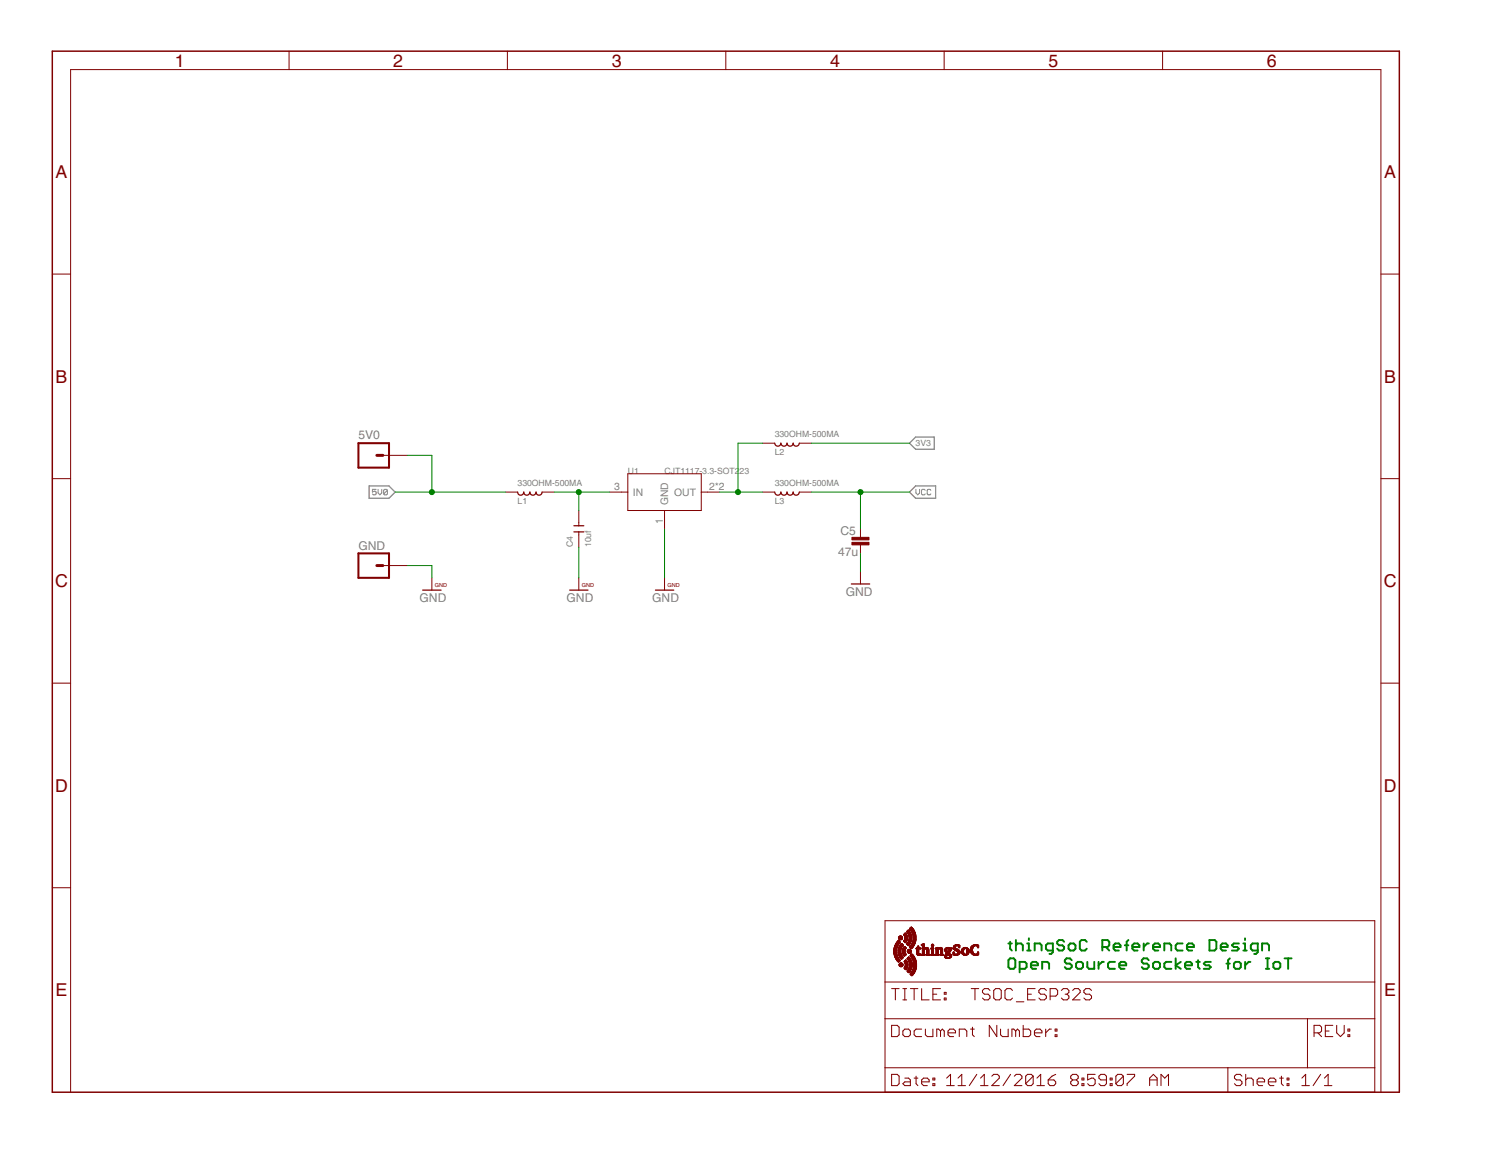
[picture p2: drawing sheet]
<svg xmlns="http://www.w3.org/2000/svg" width="279mm" height="216mm" viewBox="0 0 279 216" stroke-linecap="round" stroke-linejoin="round" font-family="sans-serif">
<defs><g id="words">
<g font-size="3.8" fill="#800000">
<text x="32.6" y="12.4">1</text>
<text x="73.2" y="12.4">2</text>
<text x="113.9" y="12.4">3</text>
<text x="154.5" y="12.4">4</text>
<text x="195.2" y="12.4">5</text>
<text x="235.8" y="12.4">6</text>
<text x="10.3" y="33.2">A</text>
<text x="257.7" y="33.2">A</text>
<text x="10.3" y="71.2">B</text>
<text x="257.7" y="71.2">B</text>
<text x="10.3" y="109.3">C</text>
<text x="257.6" y="109.3">C</text>
<text x="10.3" y="147.3">D</text>
<text x="257.6" y="147.3">D</text>
<text x="10.3" y="185.4">E</text>
<text x="257.7" y="185.4">E</text>
</g>
<g font-size="2.6" fill="#808080">
<text x="66.7" y="81.8">5V0</text>
<text x="156.5" y="99.6">C5</text>
<text x="66.7" y="102.3">GND</text>
<text x="156" y="103.4">47u</text>
<text x="78.1" y="112.1">GND</text>
<text x="105.5" y="112.1">GND</text>
<text x="121.4" y="112.1">GND</text>
<text x="157.5" y="111">GND</text>
</g>
<g font-size="2.2" fill="#808080">
<text x="114.3" y="91.3">3</text>
<text x="117.8" y="92.3">IN</text>
<text x="124.4" y="94.1" transform="rotate(-90 124.4 94.1)">GND</text>
<text x="125.5" y="92.3">OUT</text>
<text x="132" y="91.3">2*2</text>
<text x="123.4" y="97.6" transform="rotate(-90 123.4 97.6)">1</text>
</g>
<g font-size="1.9" fill="#808080">
<text x="144.2" y="81.3">330OHM-500MA</text>
<text x="170.4" y="83">3V3</text>
<text x="116.9" y="88.2">U1</text>
<text x="123.7" y="88.2">CJT1117-3.3-SOT2</text>
<text x="137.7" y="88.2">23</text>
<text x="144.2" y="84.8">L2</text>
<text x="96.4" y="90.5">330OHM-500MA</text>
<text x="96.4" y="93.9">L1</text>
<text x="144.2" y="90.5">330OHM-500MA</text>
<text x="144.2" y="93.9">L3</text>
<text x="106.6" y="101.9" transform="rotate(-90 106.6 101.9)">C4</text>
<text x="110" y="101.9" transform="rotate(-90 110 101.9)">10uf</text>
</g>
<g font-size="1.2" fill="#800000">
<text x="81" y="109.3">GND</text>
<text x="108.3" y="109.3">GND</text>
<text x="124.3" y="109.3">GND</text>
</g>
</g></defs>
<path d="M68.7 90.4h3.7l1.2 1.2-1.2 1.1h-3.7zM169.3 91.6l1.1-1.2h3.8v2.3h-3.8zM170.4 81.3h3.5v2.3h-3.5l-1.1-1.1z" fill="none" stroke="#808080" stroke-width=".23"/>
<path d="M70 91.1h-.7v.5l.4-.2 .3 .2v.3l-.2 .2h-.3l-.2-.2M70.4 91.1v.7l.3 .3 .4-.3v-.7M72.1 91.2l-.2-.1h-.3l-.2 .1v.7M72.1 91.2v.7l-.2 .2h-.3l-.2-.2M72.1 91.2l-.7 .7M170.5 91.1v.7l.3 .3 .4-.3v-.7M172.2 91.2l-.2-.1h-.3l-.2 .1v.7l.2 .2h.3l.2-.2M173.3 91.2l-.2-.1h-.3l-.2 .1v.7l.2 .2h.3l.2-.2" fill="none" stroke="#808080" stroke-width=".19"/>
<g fill="none" stroke="#800000" stroke-width=".19">
<path d="M53.8 9.5v3.5M94.4 9.5v3.5M135.1 9.5v3.5M175.7 9.5v3.5M216.4 9.5v3.5M9.7 51h3.4M257 51h3.5M9.7 89.1h3.4M71.3 84.8h4.5M94.1 91.6h2.3M100.9 91.6h2.3M107.7 95v2.9"/>
<path d="M107.7 99v2.9M113.5 91.6h3.4M116.9 88.2h13.6v6.8h-13.6zM123.7 95v3.4M130.5 91.6h3.5M141.9 82.5h2.3M141.9 91.6h2.3M148.8 82.5h2.3M148.8 91.6h2.3M160.2 98.4v1.6M257 89.1h3.5M71.3 105.3h4.5"/>
<path d="M80.4 107.5v2.3M107.7 107.5v2.3M123.7 107.5v2.3M160.2 101.4v1.6M160.2 106.4v2.3M9.7 127.1h3.4M257 127.1h3.5M9.7 165.2h3.4M164.7 171.4h91.2v31.9h-91.2zM257 165.2h3.5M164.7 189.6h91.2M164.7 198.7h91.2"/>
<path d="M164.7 182.8h91.2M166 190.8h1l.4 .4v1.4l-.4 .3h-1zM166 200h1l.4 .3v1.4l-.4 .4h-1zM166 184h1.4M166.7 184v2.1M168.1 191.9l.3-.4h.7l.4 .4v.7l-.4 .3h-.7l-.3-.3zM168.1 184h.7M168.1 186.1h.7M168.4 184v2.1M169.5 184h1.4M170.2 184v2.1M171.6 184v2.1h1.4"/>
<path d="M171.6 191.5h-1.1l-.3 .4v.7l.3 .3h1.1M172.3 191.5v1.1l.3 .3h1.1v-1.4M173.7 185h.7M175.1 184h-1.4v2.1h1.4M175.1 191.9l-.4-.4h-.3v1.4M175.1 191.9l.3-.4 .4 .4v1M175.1 191.9v1M175.8 185.8h.3v.3h-.3zM175.8 184.7h.3v.3h-.3zM176.5 192.2h1.4v-.3l-.4-.4h-.7l-.3 .4v.7l.3 .3h.7M178.6 192.9v-1.4h1l.4 .4v1M180.7 191.5h.7"/>
<path d="M180.8 184h1.4M181 191.2v1.4l.4 .3M181.5 184v2.1M181.8 200l-1.4 2.1M184.3 184.3l-.4-.3h-.7l-.3 .3v.4l.3 .3h.7l.4 .4v.4l-.4 .3h-.7l-.3-.3M185 184.3l.3-.3h.7l.4 .3v1.5l-.4 .3h-.7l-.3-.3zM185.5 190.8v2.1l-1.4-2.1v2.1M186.2 191.5v1.1l.4 .3h1.1v-1.4M188.1 200l-1.4 2.1M188.5 184.3l-.4-.3h-.7l-.3 .3v1.5l.3 .3h.7l.4-.3M189.1 191.9l-.4-.4h-.3v1.4M189.1 191.9v1"/>
<path d="M189.1 191.9l.3-.4 .4 .4v1M189.2 186.5h1.4M190.5 190.8v2.1h1l.4-.3v-.7l-.4-.4h-1M191.3 185h.7M192.6 192.2h1.4v-.3l-.4-.4h-.7l-.3 .4v.7l.3 .3h.7M192.7 184h-1.4v2.1h1.4M194.6 191.5v1.4M194.8 184.3l-.4-.3h-.7l-.3 .3v.4l.3 .3h.7l.4 .4v.4l-.4 .3h-.7l-.3-.3M195.5 185.4h1l.4-.4v-.7l-.4-.3h-1v2.1M195.7 191.5h-.4l-.7 .7M196.4 192.6h.3v.3h-.3zM196.4 191.5h.3v.4h-.3z"/>
<path d="M196.5 200l-.7 .3-.7 .7M197.6 184.3l.3-.3h.7l.4 .3v.4l-.4 .3M198.3 185h.3M198.6 185l.4 .4v.4l-.4 .3h-.7l-.3-.3M199.7 184.3l.3-.3h.7l.4 .3v.4l-1.4 1.4h1.4M203.2 184.3l-.4-.3h-.7l-.3 .3v.4l.3 .3h.7l.4 .4v.4l-.4 .3h-.7l-.3-.3M203.9 200h-1.4v1l.7-.3h.3l.4 .3v.7l-.4 .4h-.7l-.3-.4M209.8 200h1.4v.3l-1.4 1.4v.4M228.6 198.7v4.6M231.9 200v2.1M243.4 189.6v9.1M244.6 192.2h1.1l.3-.3v-.7l-.3-.4h-1.1v2.1"/>
<path d="M245.3 192.2l.7 .7M245.8 200l-1.4 2.1M246.7 191.9h.7M248.1 190.8h-1.4v2.1h1.4M248.8 190.8v1.4l.7 .7 .7-.7v-1.4M250.9 192.6h.3v.3h-.3zM250.9 191.5h.3v.4h-.3zM13.1 203.3v-190.3h243.9v190.3M168.4 200.7h.7l.4 .3v1.1h-1.1l-.3-.4 .3-.3h1.1M170.2 200.7h.7M170.5 200.3v1.4l.4 .4M171.6 201.4h1.4v-.4l-.4-.3h-.7l-.3 .3v.7l.3 .4h.7"/>
<path d="M173.7 201.7h.3v.4h-.3zM173.7 200.7h.3v.3h-.3zM176.2 202.1h1.4M176.2 200.7l.7-.7v2.1M178.3 202.1h1.4M178.3 200.7l.7-.7v2.1M182.5 202.1h1.4M182.5 200.7l.7-.7v2.1M184.6 200.3l.4-.3h.7l.3 .3v.4l-1.4 1.4h1.4M188.8 200.3l.4-.3h.7l.3 .3v.4l-1.4 1.4h1.4M192.3 200.3v1.4l-.3 .4h-.7l-.4-.4M192.3 200.3l-.3-.3h-.7l-.4 .3v1.4"/>
<path d="M192.3 200.3l-1.4 1.4M193 202.1h1.4M193 200.7l.7-.7v2.1M195.1 201h1.1l.3 .4v.3l-.3 .4h-.7l-.4-.4zM199.7 201l-.4 .4v.3l.4 .4h.7l.3-.4v-.3l-.3-.4M199.7 201l-.4-.3v-.4l.4-.3h.7l.3 .3v.4l-.3 .3M199.7 201h.7M201.4 201.7h.4v.4h-.4zM201.4 200.7h.4v.3h-.4zM206 201h-1.1l-.3-.3v-.4l.3-.3h.7l.4 .3v1.4l-.4 .4h-.7l-.3-.4M206.7 201.7h.3v.4h-.3zM206.7 200.7h.3v.3h-.3z"/>
<path d="M209.1 200.3v1.4l-.4 .4h-.7l-.3-.4M209.1 200.3l-.4-.3h-.7l-.3 .3v1.4M209.1 200.3l-1.4 1.4M214 201h1.4M214 202.1v-1.4l.7-.7 .7 .7v1.4M216.1 202.1v-2.1l.7 .7 .7-.7v2.1M231.2 200.3l-.4-.3h-.7l-.3 .3v.4l.3 .3h.7l.4 .4v.3l-.4 .4h-.7l-.3-.4M231.9 201l.3-.3h.7l.4 .3v1.1M234 201.4h1.4v-.4l-.4-.3h-.7l-.3 .3v.7l.3 .4h.7M236.1 201.4h1.4v-.4l-.4-.3h-.7l-.3 .3v.7l.3 .4h.7M238.2 200.7h.7M238.5 200.3v1.4l.4 .4"/>
<path d="M239.6 201.7h.3v.4h-.3zM239.6 200.7h.3v.3h-.3zM242.3 202.1h1.4M242.3 200.7l.7-.7v2.1M246.5 202.1h1.4M246.5 200.7l.7-.7v2.1"/>
</g>
<path d="M9.7 9.5h250.8v193.8h-250.8z" fill="none" stroke="#800000" stroke-width=".28"/>
<path d="M96.4 91.6a.57 .57 0 0 0 .5 .6 .57 .57 0 0 0 .6-.6 .57 .57 0 0 0 .6 .6 .57 .57 0 0 0 .5-.6 .57 .57 0 0 0 .6 .6 .57 .57 0 0 0 .6-.6 .56 .56 0 0 0 .5 .6 .56 .56 0 0 0 .6-.6M106.8 99h1.9M106.8 97.9h1.9M144.2 82.5a.57 .57 0 0 0 .6 .5 .57 .57 0 0 0 .6-.5 .57 .57 0 0 0 .5 .5 .57 .57 0 0 0 .6-.5 .57 .57 0 0 0 .6 .5 .57 .57 0 0 0 .5-.5 .57 .57 0 0 0 .6 .5 .57 .57 0 0 0 .6-.5M144.2 91.6a.57 .57 0 0 0 .6 .6 .57 .57 0 0 0 .6-.6 .57 .57 0 0 0 .5 .6 .57 .57 0 0 0 .6-.6 .57 .57 0 0 0 .6 .6 .57 .57 0 0 0 .5-.6 .57 .57 0 0 0 .6 .6 .57 .57 0 0 0 .6-.6M78.7 109.8h3.4M106 109.8h3.5M122 109.8h3.4M158.5 108.7h3.4" fill="none" stroke="#800000" stroke-width=".23"/>
<g fill="#800000" stroke="#800000" stroke-width=".19">
<path d="M169.7 181.6h.1z"/>
<path d="M169.7 181.5l.1 .1z"/>
<path d="M169.6 181.5l.2 .1z"/>
<path d="M169.6 181.5h.3z"/>
<path d="M169.6 181.4l.3 .1z"/>
<path d="M169.5 181.4l.4 .1z"/>
<path d="M169.5 181.4h.4z"/>
<path d="M169.5 181.4h.5z"/>
<path d="M169.4 181.3l.6 .1z"/>
<path d="M169.4 181.3h.7z"/>
<path d="M169.4 181.2l.7 .1z"/>
<path d="M169.5 181.2l.6 .1z"/>
<path d="M169.5 181.2h.6z"/>
<path d="M169.5 181.1l.6 .1z"/>
<path d="M169.5 181.1h.7z"/>
<path d="M169.6 181.1h.6z"/>
<path d="M169.6 181l.6 .1z"/>
<path d="M169.1 181h.1z"/>
<path d="M169.6 181h.6z"/>
<path d="M169.7 181h.5z"/>
<path d="M169.1 181h.2z"/>
<path d="M169.7 181h.6z"/>
<path d="M169 180.9l.3 .1z"/>
<path d="M169.7 180.9l.6 .1z"/>
<path d="M169 180.9h.3z"/>
<path d="M169.7 180.9h.6z"/>
<path d="M169 180.8l.3 .1z"/>
<path d="M169.7 180.8l.6 .1z"/>
<path d="M168.9 180.8l.5 .1z"/>
<path d="M169.8 180.8l.5 .1z"/>
<path d="M168.9 180.8h.5z"/>
<path d="M169.8 180.8h.5z"/>
<path d="M168.9 180.7l.5 .1z"/>
<path d="M169.8 180.7l.5 .1z"/>
<path d="M168.8 180.7l.6 .1z"/>
<path d="M169.8 180.7l.6 .1z"/>
<path d="M168.8 180.7h.6z"/>
<path d="M169.8 180.7h.6z"/>
<path d="M168.9 180.7h.6z"/>
<path d="M168.9 180.6l.6 .1z"/>
<path d="M169.8 180.6l.6 .1z"/>
<path d="M169.9 180.6l.5 .1z"/>
<path d="M169 180.6h.5z"/>
<path d="M169.9 180.6h.5z"/>
<path d="M169 180.5l.5 .1z"/>
<path d="M169.9 180.5l.6 .1z"/>
<path d="M169 180.5l.6 .1z"/>
<path d="M169 180.5h.6z"/>
<path d="M169.9 180.5h.6z"/>
<path d="M169.1 180.4l.5 .1z"/>
<path d="M169.9 180.4l.6 .1z"/>
<path d="M168.5 180.4l.2 .1z"/>
<path d="M168.5 180.4h.2z"/>
<path d="M169.1 180.4h.5z"/>
<path d="M170 180.4h.5z"/>
<path d="M168.4 180.3l.3 .1z"/>
<path d="M169.1 180.3l.5 .1z"/>
<path d="M170 180.3l.5 .1z"/>
<path d="M168.4 180.3h.4z"/>
<path d="M169.1 180.3h.6z"/>
<path d="M170 180.3h.5z"/>
<path d="M168.3 180.2l.5 .1z"/>
<path d="M169.2 180.2l.5 .1z"/>
<path d="M170 180.2l.5 .1z"/>
<path d="M168.3 180.2h.5z"/>
<path d="M169.2 180.2h.5z"/>
<path d="M170 180.2h.5z"/>
<path d="M168.3 180.1l.5 .1z"/>
<path d="M169.2 180.1l.5 .1z"/>
<path d="M170 180.1l.5 .1z"/>
<path d="M168.3 180.1h.6z"/>
<path d="M169.2 180.1h.5z"/>
<path d="M170.1 180.1h.5z"/>
<path d="M168.4 180.1h.5z"/>
<path d="M168.3 180l.6 .1z"/>
<path d="M169.2 180l.5 .1z"/>
<path d="M170.1 180l.5 .1z"/>
<path d="M168.4 180l.5 .1z"/>
<path d="M169.3 180l.4 .1z"/>
<path d="M168.4 180h.5z"/>
<path d="M169.3 180h.4z"/>
<path d="M170.1 180h.5z"/>
<path d="M169.2 180h.6z"/>
<path d="M168.4 179.9l.5 .1z"/>
<path d="M169.2 179.9l.6 .1z"/>
<path d="M170.1 179.9l.5 .1z"/>
<path d="M168.4 179.9l.6 .1z"/>
<path d="M169.3 179.9l.5 .1z"/>
<path d="M167.6 179.9h.2z"/>
<path d="M168.4 179.9h.6z"/>
<path d="M169.3 179.9h.5z"/>
<path d="M170.1 179.9h.5z"/>
<path d="M167.6 179.9h.3z"/>
<path d="M168.5 179.9h.5z"/>
<path d="M167.5 179.9h.4z"/>
<path d="M167.5 179.8l.5 .1z"/>
<path d="M168.5 179.8l.5 .1z"/>
<path d="M169.3 179.8l.5 .1z"/>
<path d="M170.1 179.8l.5 .1z"/>
<path d="M167.4 179.8h.6z"/>
<path d="M168.5 179.8h.5z"/>
<path d="M169.3 179.8h.5z"/>
<path d="M170.1 179.8h.5z"/>
<path d="M167.4 179.7l.6 .1z"/>
<path d="M168.5 179.7l.5 .1z"/>
<path d="M169.3 179.7l.5 .1z"/>
<path d="M170.1 179.7l.5 .1z"/>
<path d="M167.4 179.7l.7 .1z"/>
<path d="M167.4 179.7h.7z"/>
<path d="M168.5 179.7h.5z"/>
<path d="M169.3 179.7h.5z"/>
<path d="M170.1 179.7h.5z"/>
<path d="M167.4 179.6l.6 .1z"/>
<path d="M168.5 179.6l.5 .1z"/>
<path d="M169.3 179.6l.5 .1z"/>
<path d="M170.1 179.6l.5 .1z"/>
<path d="M167.4 179.6h.7z"/>
<path d="M168.5 179.6h.5z"/>
<path d="M169.3 179.6h.5z"/>
<path d="M170.1 179.6h.5z"/>
<path d="M167.3 179.6h.8z"/>
<path d="M167.4 179.5l.7 .1z"/>
<path d="M168.5 179.5l.5 .1z"/>
<path d="M169.3 179.5l.5 .1z"/>
<path d="M170.1 179.5l.5 .1z"/>
<path d="M167.4 179.5h.7z"/>
<path d="M168.5 179.5h.5z"/>
<path d="M169.3 179.5h.5z"/>
<path d="M170.1 179.5h.5z"/>
<path d="M167.4 179.5h.6z"/>
<path d="M167.4 179.4l.7 .1z"/>
<path d="M168.5 179.4l.5 .1z"/>
<path d="M169.3 179.4l.5 .1z"/>
<path d="M170.1 179.4l.5 .1z"/>
<path d="M167.4 179.4h.6z"/>
<path d="M168.5 179.4h.5z"/>
<path d="M169.3 179.4h.5z"/>
<path d="M170.1 179.4h.5z"/>
<path d="M167.4 179.3l.6 .1z"/>
<path d="M168.5 179.3l.5 .1z"/>
<path d="M169.3 179.3l.5 .1z"/>
<path d="M170.1 179.3l.5 .1z"/>
<path d="M167.5 179.3h.5z"/>
<path d="M168.5 179.3h.5z"/>
<path d="M169.3 179.3h.5z"/>
<path d="M170.1 179.3h.5z"/>
<path d="M167.5 179.3h.4z"/>
<path d="M167.6 179.2l.3 .1z"/>
<path d="M168.5 179.2l.5 .1z"/>
<path d="M169.3 179.2l.5 .1z"/>
<path d="M170.1 179.2l.5 .1z"/>
<path d="M167.6 179.2l.2 .1z"/>
<path d="M168.4 179.2l.6 .1z"/>
<path d="M168.4 179.2h.6z"/>
<path d="M169.3 179.2h.5z"/>
<path d="M170.1 179.2h.5z"/>
<path d="M168.4 179.2h.5z"/>
<path d="M169.2 179.2h.6z"/>
<path d="M168.4 179.1l.5 .1z"/>
<path d="M169.2 179.1l.6 .1z"/>
<path d="M170.1 179.1l.5 .1z"/>
<path d="M169.3 179.1l.4 .1z"/>
<path d="M168.4 179.1h.5z"/>
<path d="M169.2 179.1h.5z"/>
<path d="M170.1 179.1h.5z"/>
<path d="M168.3 179l.6 .1z"/>
<path d="M169.2 179l.5 .1z"/>
<path d="M170.1 179l.5 .1z"/>
<path d="M167.2 179l.1 .1z"/>
<path d="M168.4 179l.5 .1z"/>
<path d="M167.2 179h.1z"/>
<path d="M168.3 179h.6z"/>
<path d="M169.2 179h.5z"/>
<path d="M170.1 179h.5z"/>
<path d="M167.2 179h.2z"/>
<path d="M168.3 179h.5z"/>
<path d="M170 179h.5z"/>
<path d="M167.1 178.9l.3 .1z"/>
<path d="M168.3 178.9l.5 .1z"/>
<path d="M169.2 178.9l.5 .1z"/>
<path d="M170 178.9l.5 .1z"/>
<path d="M167.1 178.9h.3z"/>
<path d="M168.3 178.9h.5z"/>
<path d="M169.2 178.9h.5z"/>
<path d="M170 178.9h.5z"/>
<path d="M167 178.9h.5z"/>
<path d="M168.4 178.9h.4z"/>
<path d="M169.1 178.9h.6z"/>
<path d="M167 178.8l.5 .1z"/>
<path d="M168.4 178.8l.4 .1z"/>
<path d="M169.1 178.8l.6 .1z"/>
<path d="M170 178.8l.5 .1z"/>
<path d="M168.4 178.8l.3 .1z"/>
<path d="M169.1 178.8l.5 .1z"/>
<path d="M167 178.8h.5z"/>
<path d="M168.4 178.8h.3z"/>
<path d="M169.1 178.8h.5z"/>
<path d="M170 178.8h.5z"/>
<path d="M167 178.8h.6z"/>
<path d="M168.5 178.8h.2z"/>
<path d="M166.9 178.7l.7 .1z"/>
<path d="M168.5 178.7l.2 .1z"/>
<path d="M169.1 178.7l.5 .1z"/>
<path d="M170 178.7l.5 .1z"/>
<path d="M166.9 178.7h.6z"/>
<path d="M168.5 178.7h.2z"/>
<path d="M169.1 178.7h.5z"/>
<path d="M170 178.7h.5z"/>
<path d="M169.9 178.7h.6z"/>
<path d="M166.9 178.6l.6 .1z"/>
<path d="M169 178.6l.6 .1z"/>
<path d="M169.9 178.6l.6 .1z"/>
<path d="M166.9 178.6l.5 .1z"/>
<path d="M169.9 178.6l.5 .1z"/>
<path d="M166.8 178.6h.7z"/>
<path d="M169 178.6h.6z"/>
<path d="M169.9 178.6h.6z"/>
<path d="M166.8 178.6h.6z"/>
<path d="M169 178.6h.5z"/>
<path d="M169.9 178.6h.5z"/>
<path d="M166.8 178.5l.6 .1z"/>
<path d="M168.9 178.5l.6 .1z"/>
<path d="M169.9 178.5l.5 .1z"/>
<path d="M166.8 178.5h.5z"/>
<path d="M167.8 178.5h.1z"/>
<path d="M168.9 178.5h.6z"/>
<path d="M169.8 178.5h.6z"/>
<path d="M167.7 178.5h.2z"/>
<path d="M169.9 178.5h.5z"/>
<path d="M166.8 178.4l.5 .1z"/>
<path d="M167.7 178.4l.2 .1z"/>
<path d="M168.9 178.4l.6 .1z"/>
<path d="M169.8 178.4l.6 .1z"/>
<path d="M166.7 178.4l.6 .1z"/>
<path d="M168.8 178.4l.6 .1z"/>
<path d="M166.7 178.4h.6z"/>
<path d="M167.7 178.4h.2z"/>
<path d="M168.8 178.4h.6z"/>
<path d="M169.8 178.4h.5z"/>
<path d="M167.7 178.4h.3z"/>
<path d="M168.9 178.4h.5z"/>
<path d="M176.2 178.4h.4z"/>
<path d="M166.7 178.3l.6 .1z"/>
<path d="M167.6 178.3l.4 .1z"/>
<path d="M168.9 178.3l.5 .1z"/>
<path d="M169.8 178.3l.5 .1z"/>
<path d="M176.1 178.3l.6 .1z"/>
<path d="M166.7 178.3l.5 .1z"/>
<path d="M166.7 178.3h.5z"/>
<path d="M167.6 178.3h.5z"/>
<path d="M168.9 178.3h.5z"/>
<path d="M169.8 178.3h.5z"/>
<path d="M176 178.3h.8z"/>
<path d="M169 178.3h.3z"/>
<path d="M169.7 178.3h.6z"/>
<path d="M166.6 178.2l.6 .1z"/>
<path d="M167.6 178.2l.5 .1z"/>
<path d="M169 178.2l.3 .1z"/>
<path d="M169.7 178.2l.6 .1z"/>
<path d="M175.9 178.2l1 .1z"/>
<path d="M169.7 178.2l.5 .1z"/>
<path d="M166.6 178.2h.6z"/>
<path d="M167.5 178.2h.6z"/>
<path d="M169 178.2h.3z"/>
<path d="M169.7 178.2h.6z"/>
<path d="M175.9 178.2h.5z"/>
<path d="M176.6 178.2h.4z"/>
<path d="M169.1 178.2h.2z"/>
<path d="M169.7 178.2h.5z"/>
<path d="M175.9 178.2h.4z"/>
<path d="M176.7 178.2h.3z"/>
<path d="M166.6 178.1l.5 .1z"/>
<path d="M167.5 178.1l.6 .1z"/>
<path d="M169.1 178.1l.1 .1z"/>
<path d="M169.7 178.1l.5 .1z"/>
<path d="M175.9 178.1l.4 .1z"/>
<path d="M176.7 178.1l.3 .1z"/>
<path d="M169.6 178.1l.6 .1z"/>
<path d="M175.8 178.1l.5 .1z"/>
<path d="M166.6 178.1h.5z"/>
<path d="M167.5 178.1h.6z"/>
<path d="M169.6 178.1h.6z"/>
<path d="M175.9 178.1h.3z"/>
<path d="M176.7 178.1h.4z"/>
<path d="M167.4 178.1h.6z"/>
<path d="M175.8 178.1h.4z"/>
<path d="M176.8 178.1h.3z"/>
<path d="M166.6 178l.5 .1z"/>
<path d="M167.4 178l.6 .1z"/>
<path d="M169.5 178l.6 .1z"/>
<path d="M175.8 178l.4 .1z"/>
<path d="M176.8 178l.3 .1z"/>
<path d="M169.5 178l.7 .1z"/>
<path d="M166.6 178h.5z"/>
<path d="M167.4 178h.6z"/>
<path d="M169.5 178h.6z"/>
<path d="M175.8 178h.4z"/>
<path d="M176.8 178h.3z"/>
<path d="M166.5 178h.5z"/>
<path d="M166.5 177.9l.5 .1z"/>
<path d="M167.4 177.9l.5 .1z"/>
<path d="M169.5 177.9l.6 .1z"/>
<path d="M175.8 177.9l.4 .1z"/>
<path d="M176.8 177.9l.3 .1z"/>
<path d="M168.3 177.9l.1 .1z"/>
<path d="M166.5 177.9h.5z"/>
<path d="M167.4 177.9h.5z"/>
<path d="M168.3 177.9h.1z"/>
<path d="M169.4 177.9h.7z"/>
<path d="M175.8 177.9h.4z"/>
<path d="M176.8 177.9h.3z"/>
<path d="M167.3 177.9h.6z"/>
<path d="M166.5 177.8l.5 .1z"/>
<path d="M167.3 177.8l.6 .1z"/>
<path d="M168.3 177.8l.2 .1z"/>
<path d="M169.4 177.8l.7 .1z"/>
<path d="M175.9 177.8l.3 .1z"/>
<path d="M176.8 177.8l.3 .1z"/>
<path d="M169.4 177.8l.6 .1z"/>
<path d="M166.5 177.8h.5z"/>
<path d="M167.3 177.8h.6z"/>
<path d="M168.2 177.8h.3z"/>
<path d="M169.4 177.8h.6z"/>
<path d="M175.9 177.8h.3z"/>
<path d="M176.7 177.8h.4z"/>
<path d="M167.3 177.8h.5z"/>
<path d="M168.2 177.8h.4z"/>
<path d="M169.5 177.8h.5z"/>
<path d="M170.9 177.8h.2z"/>
<path d="M176.6 177.8h.5z"/>
<path d="M177.8 177.8h.3z"/>
<path d="M179.5 177.8h.3z"/>
<path d="M181.4 177.8h.4z"/>
<path d="M166.5 177.7l.5 .1z"/>
<path d="M167.3 177.7l.5 .1z"/>
<path d="M168.2 177.7l.4 .1z"/>
<path d="M169.5 177.7l.4 .1z"/>
<path d="M170.8 177.7l.4 .1z"/>
<path d="M171.5 177.7l.7 .1z"/>
<path d="M172.4 177.7l.7 .1z"/>
<path d="M173.2 177.7l.7 .1z"/>
<path d="M174.1 177.7l.7 .1z"/>
<path d="M175 177.7l.6 .1z"/>
<path d="M175.9 177.7l.3 .1z"/>
<path d="M176.5 177.7l.6 .1z"/>
<path d="M177.7 177.7l.5 .1z"/>
<path d="M179.4 177.7l.5 .1z"/>
<path d="M181.3 177.7l.6 .1z"/>
<path d="M170.8 177.7l.5 .1z"/>
<path d="M176 177.7l.3 .1z"/>
<path d="M176.3 177.7l.8 .1z"/>
<path d="M177.5 177.7l.8 .1z"/>
<path d="M179.3 177.7l.7 .1z"/>
<path d="M181.2 177.7l.8 .1z"/>
<path d="M166.5 177.7h.5z"/>
<path d="M167.3 177.7h.5z"/>
<path d="M168.2 177.7h.4z"/>
<path d="M169.5 177.7h.4z"/>
<path d="M170.7 177.7h.7z"/>
<path d="M171.5 177.7h.7z"/>
<path d="M172.4 177.7h.7z"/>
<path d="M173.2 177.7h.7z"/>
<path d="M174.1 177.7h.7z"/>
<path d="M175 177.7h.6z"/>
<path d="M176 177.7h1.1z"/>
<path d="M177.5 177.7h.9z"/>
<path d="M179.3 177.7h.7z"/>
<path d="M181.2 177.7h.9z"/>
<path d="M168.1 177.7h.6z"/>
<path d="M176.1 177.7h1z"/>
<path d="M177.4 177.7h1z"/>
<path d="M179.3 177.7h.8z"/>
<path d="M181.1 177.7h1.1z"/>
<path d="M166.5 177.7h.4z"/>
<path d="M169.6 177.7h.2z"/>
<path d="M166.4 177.6l.5 .1z"/>
<path d="M167.3 177.6l.5 .1z"/>
<path d="M168.1 177.6l.6 .1z"/>
<path d="M169.6 177.6l.2 .1z"/>
<path d="M170.7 177.6l.7 .1z"/>
<path d="M171.5 177.6l.7 .1z"/>
<path d="M172.4 177.6l.7 .1z"/>
<path d="M173.2 177.6l.7 .1z"/>
<path d="M174.1 177.6l.7 .1z"/>
<path d="M175 177.6l.6 .1z"/>
<path d="M176.1 177.6l.9 .1z"/>
<path d="M177.4 177.6l1.1 .1z"/>
<path d="M179.2 177.6l.9 .1z"/>
<path d="M181.1 177.6l1.1 .1z"/>
<path d="M166.4 177.6h.5z"/>
<path d="M167.3 177.6h.5z"/>
<path d="M168.1 177.6h.6z"/>
<path d="M169.6 177.6h.2z"/>
<path d="M170.7 177.6h.7z"/>
<path d="M171.7 177.6h.4z"/>
<path d="M172.5 177.6h.4z"/>
<path d="M173.4 177.6h.4z"/>
<path d="M174.2 177.6h.4z"/>
<path d="M175.1 177.6h.4z"/>
<path d="M176.1 177.6h.9z"/>
<path d="M177.4 177.6h1.1z"/>
<path d="M179.2 177.6h.4z"/>
<path d="M179.7 177.6h.5z"/>
<path d="M181 177.6h1.2z"/>
<path d="M168.1 177.6h.5z"/>
<path d="M169.7 177.6h.1z"/>
<path d="M171.7 177.6h.3z"/>
<path d="M172.6 177.6h.3z"/>
<path d="M174.3 177.6h.3z"/>
<path d="M176.1 177.6h.8z"/>
<path d="M177.4 177.6h.4z"/>
<path d="M178.1 177.6h.4z"/>
<path d="M179.2 177.6h.3z"/>
<path d="M179.8 177.6h.4z"/>
<path d="M181 177.6h.5z"/>
<path d="M181.8 177.6h.4z"/>
<path d="M166.4 177.5l.5 .1z"/>
<path d="M167.3 177.5l.5 .1z"/>
<path d="M168.1 177.5l.5 .1z"/>
<path d="M169.7 177.5l.1 .1z"/>
<path d="M170.7 177.5l.5 .1z"/>
<path d="M171.7 177.5l.3 .1z"/>
<path d="M172.6 177.5l.3 .1z"/>
<path d="M173.4 177.5l.4 .1z"/>
<path d="M174.3 177.5l.3 .1z"/>
<path d="M175.1 177.5l.4 .1z"/>
<path d="M176.1 177.5l.8 .1z"/>
<path d="M177.4 177.5l.4 .1z"/>
<path d="M178.1 177.5l.5 .1z"/>
<path d="M179.1 177.5l.4 .1z"/>
<path d="M179.8 177.5l.4 .1z"/>
<path d="M181 177.5l.5 .1z"/>
<path d="M181.9 177.5l.3 .1z"/>
<path d="M167.2 177.5l.5 .1z"/>
<path d="M170.7 177.5l.4 .1z"/>
<path d="M176.1 177.5l.7 .1z"/>
<path d="M177.4 177.5l.3 .1z"/>
<path d="M178.2 177.5l.4 .1z"/>
<path d="M179.9 177.5l.3 .1z"/>
<path d="M180.9 177.5l.5 .1z"/>
<path d="M166.4 177.5h.5z"/>
<path d="M167.2 177.5h.5z"/>
<path d="M168.1 177.5h.5z"/>
<path d="M170.7 177.5h.3z"/>
<path d="M171.7 177.5h.3z"/>
<path d="M172.6 177.5h.3z"/>
<path d="M173.4 177.5h.4z"/>
<path d="M174.3 177.5h.3z"/>
<path d="M175.1 177.5h.4z"/>
<path d="M176.1 177.5h.6z"/>
<path d="M177.4 177.5h.3z"/>
<path d="M178.2 177.5h.4z"/>
<path d="M179.1 177.5h.4z"/>
<path d="M179.9 177.5h.4z"/>
<path d="M180.9 177.5h.5z"/>
<path d="M181.9 177.5h.3z"/>
<path d="M168 177.5h.6z"/>
<path d="M176.1 177.5h.5z"/>
<path d="M180.9 177.5h.4z"/>
<path d="M176.1 177.5h.3z"/>
<path d="M166.4 177.4l.5 .1z"/>
<path d="M167.2 177.4l.5 .1z"/>
<path d="M168 177.4l.6 .1z"/>
<path d="M170.7 177.4l.3 .1z"/>
<path d="M171.7 177.4l.3 .1z"/>
<path d="M172.6 177.4l.3 .1z"/>
<path d="M173.4 177.4l.4 .1z"/>
<path d="M174.3 177.4l.3 .1z"/>
<path d="M175.1 177.4l.4 .1z"/>
<path d="M176.1 177.4l.2 .1z"/>
<path d="M177.4 177.4l.3 .1z"/>
<path d="M178.3 177.4l.3 .1z"/>
<path d="M179 177.4l.4 .1z"/>
<path d="M179.9 177.4l.4 .1z"/>
<path d="M180.8 177.4l.5 .1z"/>
<path d="M181.9 177.4l.3 .1z"/>
<path d="M178.3 177.4l.4 .1z"/>
<path d="M180.8 177.4l.4 .1z"/>
<path d="M166.4 177.4h.5z"/>
<path d="M167.2 177.4h.5z"/>
<path d="M168 177.4h.5z"/>
<path d="M169.2 177.4h.2z"/>
<path d="M170.7 177.4h.3z"/>
<path d="M171.7 177.4h.3z"/>
<path d="M172.6 177.4h.3z"/>
<path d="M173.4 177.4h.4z"/>
<path d="M174.3 177.4h.3z"/>
<path d="M175.1 177.4h.4z"/>
<path d="M176.1 177.4h.2z"/>
<path d="M177.4 177.4h.3z"/>
<path d="M178.3 177.4h.4z"/>
<path d="M179 177.4h.4z"/>
<path d="M179.9 177.4h.4z"/>
<path d="M180.8 177.4h.4z"/>
<path d="M181.9 177.4h.3z"/>
<path d="M169.1 177.4h.4z"/>
<path d="M180 177.4h.3z"/>
<path d="M166.4 177.3l.5 .1z"/>
<path d="M167.2 177.3l.5 .1z"/>
<path d="M168 177.3l.5 .1z"/>
<path d="M169 177.3l.5 .1z"/>
<path d="M170.7 177.3l.3 .1z"/>
<path d="M171.7 177.3l.3 .1z"/>
<path d="M172.6 177.3l.3 .1z"/>
<path d="M173.4 177.3l.4 .1z"/>
<path d="M174.3 177.3l.3 .1z"/>
<path d="M175.1 177.3l.4 .1z"/>
<path d="M176.1 177.3l.3 .1z"/>
<path d="M177.4 177.3l.3 .1z"/>
<path d="M178.3 177.3l.4 .1z"/>
<path d="M179 177.3l.4 .1z"/>
<path d="M180 177.3l.3 .1z"/>
<path d="M180.7 177.3l.5 .1z"/>
<path d="M181.9 177.3l.3 .1z"/>
<path d="M166.4 177.3h.5z"/>
<path d="M167.2 177.3h.5z"/>
<path d="M168 177.3h.5z"/>
<path d="M169 177.3h.5z"/>
<path d="M170.7 177.3h.3z"/>
<path d="M171.7 177.3h.3z"/>
<path d="M172.6 177.3h.3z"/>
<path d="M173.4 177.3h.4z"/>
<path d="M174.3 177.3h.3z"/>
<path d="M175.1 177.3h.4z"/>
<path d="M176.2 177.3h.1z"/>
<path d="M177.4 177.3h.2z"/>
<path d="M178.3 177.3h.4z"/>
<path d="M179 177.3h.4z"/>
<path d="M180 177.3h.3z"/>
<path d="M180.7 177.3h.5z"/>
<path d="M181.9 177.3h.3z"/>
<path d="M176.2 177.3h.2z"/>
<path d="M180 177.3h.4z"/>
<path d="M180.7 177.3h.4z"/>
<path d="M166.4 177.2l.5 .1z"/>
<path d="M167.2 177.2l.5 .1z"/>
<path d="M168 177.2l.5 .1z"/>
<path d="M169 177.2l.5 .1z"/>
<path d="M170.7 177.2l.3 .1z"/>
<path d="M171.7 177.2l.3 .1z"/>
<path d="M172.6 177.2l.3 .1z"/>
<path d="M173.4 177.2l.4 .1z"/>
<path d="M174.3 177.2l.3 .1z"/>
<path d="M175.1 177.2l.4 .1z"/>
<path d="M176.2 177.2l.4 .1z"/>
<path d="M177.4 177.2l.2 .1z"/>
<path d="M178.3 177.2l.4 .1z"/>
<path d="M179 177.2l.4 .1z"/>
<path d="M180 177.2l.4 .1z"/>
<path d="M180.7 177.2l.4 .1z"/>
<path d="M181.9 177.2l.3 .1z"/>
<path d="M169 177.2l.6 .1z"/>
<path d="M176.2 177.2l.5 .1z"/>
<path d="M166.4 177.2h.5z"/>
<path d="M167.2 177.2h.5z"/>
<path d="M168 177.2h.5z"/>
<path d="M168.9 177.2h.7z"/>
<path d="M170.7 177.2h.3z"/>
<path d="M171.7 177.2h.3z"/>
<path d="M172.6 177.2h.3z"/>
<path d="M173.4 177.2h.4z"/>
<path d="M174.3 177.2h.3z"/>
<path d="M175.1 177.2h.4z"/>
<path d="M176.1 177.2h.6z"/>
<path d="M177.4 177.2h.2z"/>
<path d="M178.3 177.2h.4z"/>
<path d="M179 177.2h.4z"/>
<path d="M180 177.2h.4z"/>
<path d="M180.7 177.2h.4z"/>
<path d="M181.9 177.2h.3z"/>
<path d="M168 177.2h.4z"/>
<path d="M176.1 177.2h.7z"/>
<path d="M179 177.2h.3z"/>
<path d="M176 177.2h.8z"/>
<path d="M166.4 177.1l.5 .1z"/>
<path d="M167.2 177.1l.5 .1z"/>
<path d="M168 177.1l.4 .1z"/>
<path d="M168.9 177.1l.7 .1z"/>
<path d="M170.7 177.1l.3 .1z"/>
<path d="M171.7 177.1l.3 .1z"/>
<path d="M172.6 177.1l.3 .1z"/>
<path d="M173.4 177.1l.4 .1z"/>
<path d="M174.3 177.1l.3 .1z"/>
<path d="M175.1 177.1l.4 .1z"/>
<path d="M176 177.1l.8 .1z"/>
<path d="M178.2 177.1l.5 .1z"/>
<path d="M179 177.1l.3 .1z"/>
<path d="M180 177.1l.4 .1z"/>
<path d="M180.7 177.1l.4 .1z"/>
<path d="M176 177.1l.4 .1z"/>
<path d="M176.5 177.1l.4 .1z"/>
<path d="M166.4 177.1h.5z"/>
<path d="M167.2 177.1h.5z"/>
<path d="M168 177.1h.4z"/>
<path d="M168.9 177.1h.7z"/>
<path d="M170.7 177.1h.3z"/>
<path d="M171.7 177.1h.3z"/>
<path d="M172.6 177.1h.3z"/>
<path d="M173.4 177.1h.4z"/>
<path d="M174.3 177.1h.3z"/>
<path d="M175.1 177.1h.4z"/>
<path d="M176 177.1h.3z"/>
<path d="M176.6 177.1h.3z"/>
<path d="M178.2 177.1h.5z"/>
<path d="M179 177.1h.3z"/>
<path d="M180 177.1h.4z"/>
<path d="M180.7 177.1h.4z"/>
<path d="M180.7 177.1h.3z"/>
<path d="M168.9 177.1h.8z"/>
<path d="M175.9 177.1h.4z"/>
<path d="M180.6 177.1h.5z"/>
<path d="M166.4 177l.5 .1z"/>
<path d="M167.2 177l.5 .1z"/>
<path d="M168 177l.4 .1z"/>
<path d="M168.9 177l.8 .1z"/>
<path d="M170.7 177l.3 .1z"/>
<path d="M171.7 177l.3 .1z"/>
<path d="M172.6 177l.3 .1z"/>
<path d="M173.4 177l.4 .1z"/>
<path d="M174.3 177l.3 .1z"/>
<path d="M175.1 177l.4 .1z"/>
<path d="M175.9 177l.4 .1z"/>
<path d="M176.6 177l.4 .1z"/>
<path d="M178.1 177l.6 .1z"/>
<path d="M179 177l.3 .1z"/>
<path d="M180 177l.4 .1z"/>
<path d="M180.6 177l.5 .1z"/>
<path d="M166.4 177h.5z"/>
<path d="M167.2 177h.5z"/>
<path d="M168 177h.4z"/>
<path d="M168.9 177h.7z"/>
<path d="M170.7 177h.3z"/>
<path d="M171.7 177h.3z"/>
<path d="M172.6 177h.3z"/>
<path d="M173.4 177h.4z"/>
<path d="M174.3 177h.3z"/>
<path d="M175.1 177h.4z"/>
<path d="M175.9 177h.4z"/>
<path d="M176.6 177h.4z"/>
<path d="M178.1 177h.5z"/>
<path d="M179 177h.3z"/>
<path d="M180 177h.4z"/>
<path d="M180.6 177h.5z"/>
<path d="M178 177h.7z"/>
<path d="M178 177h.6z"/>
<path d="M180.6 177h.4z"/>
<path d="M166.4 176.9l.5 .1z"/>
<path d="M167.2 176.9l.5 .1z"/>
<path d="M168 176.9l.4 .1z"/>
<path d="M168.9 176.9l.7 .1z"/>
<path d="M170.7 176.9l.3 .1z"/>
<path d="M171.7 176.9l.3 .1z"/>
<path d="M172.6 176.9l.3 .1z"/>
<path d="M173.4 176.9l.4 .1z"/>
<path d="M174.3 176.9l.3 .1z"/>
<path d="M175.1 176.9l.4 .1z"/>
<path d="M175.9 176.9l.4 .1z"/>
<path d="M176.6 176.9l.4 .1z"/>
<path d="M177.9 176.9l.7 .1z"/>
<path d="M179 176.9l.3 .1z"/>
<path d="M180 176.9l.4 .1z"/>
<path d="M180.6 176.9l.4 .1z"/>
<path d="M166.4 176.9h.5z"/>
<path d="M167.2 176.9h.5z"/>
<path d="M168 176.9h.4z"/>
<path d="M168.9 176.9h.7z"/>
<path d="M170.7 176.9h.3z"/>
<path d="M171.7 176.9h.3z"/>
<path d="M172.6 176.9h.3z"/>
<path d="M173.4 176.9h.4z"/>
<path d="M174.3 176.9h.3z"/>
<path d="M175.1 176.9h.4z"/>
<path d="M175.9 176.9h.3z"/>
<path d="M176.7 176.9h.3z"/>
<path d="M177.9 176.9h.7z"/>
<path d="M179 176.9h.4z"/>
<path d="M180 176.9h.4z"/>
<path d="M180.6 176.9h.4z"/>
<path d="M168 176.9h.5z"/>
<path d="M177.8 176.9h.8z"/>
<path d="M166.4 176.8l.5 .1z"/>
<path d="M167.2 176.8l.5 .1z"/>
<path d="M168 176.8l.5 .1z"/>
<path d="M168.9 176.8l.7 .1z"/>
<path d="M170.7 176.8l.3 .1z"/>
<path d="M171.7 176.8l.3 .1z"/>
<path d="M172.6 176.8l.3 .1z"/>
<path d="M173.4 176.8l.4 .1z"/>
<path d="M174.3 176.8l.3 .1z"/>
<path d="M175.1 176.8l.4 .1z"/>
<path d="M175.9 176.8l.3 .1z"/>
<path d="M176.7 176.8l.3 .1z"/>
<path d="M177.8 176.8l.7 .1z"/>
<path d="M179 176.8l.4 .1z"/>
<path d="M180 176.8l.4 .1z"/>
<path d="M180.6 176.8l.4 .1z"/>
<path d="M169 176.8l.5 .1z"/>
<path d="M177.7 176.8l.8 .1z"/>
<path d="M166.4 176.8h.5z"/>
<path d="M167.2 176.8h.5z"/>
<path d="M168 176.8h.5z"/>
<path d="M169 176.8h.5z"/>
<path d="M170.7 176.8h.3z"/>
<path d="M171.7 176.8h.3z"/>
<path d="M172.6 176.8h.3z"/>
<path d="M173.4 176.8h.4z"/>
<path d="M174.3 176.8h.3z"/>
<path d="M175.1 176.8h.4z"/>
<path d="M175.9 176.8h.3z"/>
<path d="M176.7 176.8h.3z"/>
<path d="M177.7 176.8h.8z"/>
<path d="M179 176.8h.4z"/>
<path d="M180 176.8h.3z"/>
<path d="M180.6 176.8h.4z"/>
<path d="M177.7 176.8h.7z"/>
<path d="M172.5 176.8h.4z"/>
<path d="M166.4 176.7l.5 .1z"/>
<path d="M167.2 176.7l.5 .1z"/>
<path d="M168 176.7l.5 .1z"/>
<path d="M169.1 176.7l.3 .1z"/>
<path d="M170.7 176.7l.3 .1z"/>
<path d="M171.7 176.7l.3 .1z"/>
<path d="M172.5 176.7l.4 .1z"/>
<path d="M173.4 176.7l.4 .1z"/>
<path d="M174.3 176.7l.3 .1z"/>
<path d="M175.1 176.7l.4 .1z"/>
<path d="M175.9 176.7l.3 .1z"/>
<path d="M176.7 176.7l.3 .1z"/>
<path d="M177.6 176.7l.8 .1z"/>
<path d="M179 176.7l.4 .1z"/>
<path d="M179.9 176.7l.4 .1z"/>
<path d="M180.6 176.7l.4 .1z"/>
<path d="M166.4 176.7h.5z"/>
<path d="M167.2 176.7h.5z"/>
<path d="M168 176.7h.5z"/>
<path d="M169.1 176.7h.3z"/>
<path d="M170.7 176.7h.3z"/>
<path d="M171.7 176.7h.3z"/>
<path d="M172.5 176.7h.4z"/>
<path d="M173.4 176.7h.4z"/>
<path d="M174.3 176.7h.3z"/>
<path d="M175.1 176.7h.4z"/>
<path d="M175.9 176.7h.3z"/>
<path d="M176.7 176.7h.3z"/>
<path d="M177.6 176.7h.7z"/>
<path d="M179 176.7h.4z"/>
<path d="M179.9 176.7h.4z"/>
<path d="M180.6 176.7h.4z"/>
<path d="M169.2 176.7h.1z"/>
<path d="M168 176.7h.6z"/>
<path d="M175.9 176.7h.4z"/>
<path d="M176.6 176.7h.4z"/>
<path d="M177.6 176.7h.6z"/>
<path d="M166.4 176.6l.5 .1z"/>
<path d="M167.2 176.6l.5 .1z"/>
<path d="M168 176.6l.6 .1z"/>
<path d="M170.7 176.6l.3 .1z"/>
<path d="M171.7 176.6l.3 .1z"/>
<path d="M172.5 176.6l.3 .1z"/>
<path d="M173.4 176.6l.4 .1z"/>
<path d="M174.3 176.6l.3 .1z"/>
<path d="M175 176.6l.4 .1z"/>
<path d="M175.9 176.6l.4 .1z"/>
<path d="M176.6 176.6l.4 .1z"/>
<path d="M177.6 176.6l.6 .1z"/>
<path d="M179.1 176.6l.4 .1z"/>
<path d="M179.9 176.6l.4 .1z"/>
<path d="M180.6 176.6l.4 .1z"/>
<path d="M168.1 176.6l.5 .1z"/>
<path d="M171.7 176.6l.4 .1z"/>
<path d="M172.4 176.6l.4 .1z"/>
<path d="M174.3 176.6l.4 .1z"/>
<path d="M177.5 176.6l.7 .1z"/>
<path d="M166.4 176.6h.5z"/>
<path d="M167.2 176.6h.5z"/>
<path d="M168.1 176.6h.5z"/>
<path d="M170.7 176.6h.3z"/>
<path d="M171.7 176.6h.5z"/>
<path d="M172.4 176.6h.4z"/>
<path d="M173.4 176.6h.4z"/>
<path d="M174.3 176.6h.5z"/>
<path d="M175 176.6h.4z"/>
<path d="M175.9 176.6h.4z"/>
<path d="M176.6 176.6h.4z"/>
<path d="M177.5 176.6h.6z"/>
<path d="M179.1 176.6h.4z"/>
<path d="M179.9 176.6h.4z"/>
<path d="M180.6 176.6h.5z"/>
<path d="M170.5 176.6h.9z"/>
<path d="M171.7 176.6h1.1z"/>
<path d="M173.2 176.6h.5z"/>
<path d="M174.1 176.6h1.4z"/>
<path d="M176.6 176.6h.6z"/>
<path d="M179.9 176.6h.3z"/>
<path d="M169.6 176.6h.1z"/>
<path d="M174.1 176.6h1.3z"/>
<path d="M176 176.6h.3z"/>
<path d="M176.6 176.6h.7z"/>
<path d="M177.5 176.6h.5z"/>
<path d="M179.8 176.6h.4z"/>
<path d="M166.4 176.5l.5 .1z"/>
<path d="M167.2 176.5l.5 .1z"/>
<path d="M168.1 176.5l.5 .1z"/>
<path d="M169.6 176.5l.1 .1z"/>
<path d="M170.5 176.5l.9 .1z"/>
<path d="M171.7 176.5l1.1 .1z"/>
<path d="M173.2 176.5l.5 .1z"/>
<path d="M174.1 176.5l1.3 .1z"/>
<path d="M176 176.5l.3 .1z"/>
<path d="M176.6 176.5l.6 .1z"/>
<path d="M177.5 176.5l.5 .1z"/>
<path d="M179.2 176.5l.4 .1z"/>
<path d="M179.8 176.5l.4 .1z"/>
<path d="M180.6 176.5l.5 .1z"/>
<path d="M167.3 176.5l.5 .1z"/>
<path d="M169.5 176.5l.2 .1z"/>
<path d="M176 176.5l.4 .1z"/>
<path d="M176.6 176.5l.7 .1z"/>
<path d="M179.7 176.5l.5 .1z"/>
<path d="M180.7 176.5l.3 .1z"/>
<path d="M166.4 176.5h.5z"/>
<path d="M167.3 176.5h.5z"/>
<path d="M168.1 176.5h.6z"/>
<path d="M169.5 176.5h.2z"/>
<path d="M170.5 176.5h.9z"/>
<path d="M171.7 176.5h.3z"/>
<path d="M172.1 176.5h.7z"/>
<path d="M173.2 176.5h.5z"/>
<path d="M174.1 176.5h.5z"/>
<path d="M174.7 176.5h.7z"/>
<path d="M176 176.5h.4z"/>
<path d="M176.5 176.5h.8z"/>
<path d="M177.5 176.5h.4z"/>
<path d="M179.2 176.5h.9z"/>
<path d="M180.7 176.5h.4z"/>
<path d="M169.5 176.5h.3z"/>
<path d="M173.3 176.5h.5z"/>
<path d="M176 176.5h1.3z"/>
<path d="M179.3 176.5h.8z"/>
<path d="M166.5 176.4l.4 .1z"/>
<path d="M167.3 176.4l.5 .1z"/>
<path d="M168.1 176.4l.6 .1z"/>
<path d="M169.5 176.4l.3 .1z"/>
<path d="M170.6 176.4l.8 .1z"/>
<path d="M171.7 176.4l.3 .1z"/>
<path d="M172.2 176.4l.6 .1z"/>
<path d="M173.4 176.4l.3 .1z"/>
<path d="M174.2 176.4l.4 .1z"/>
<path d="M174.8 176.4l.5 .1z"/>
<path d="M176.1 176.4l1.1 .1z"/>
<path d="M177.5 176.4l.4 .1z"/>
<path d="M179.3 176.4l.8 .1z"/>
<path d="M180.7 176.4l.4 .1z"/>
<path d="M166.5 176.4h.5z"/>
<path d="M167.3 176.4h.5z"/>
<path d="M168.1 176.4h.6z"/>
<path d="M169.4 176.4h.4z"/>
<path d="M170.6 176.4h.4z"/>
<path d="M171.7 176.4h.3z"/>
<path d="M172.2 176.4h.5z"/>
<path d="M173.4 176.4h.4z"/>
<path d="M174.2 176.4h.4z"/>
<path d="M174.8 176.4h.5z"/>
<path d="M176.1 176.4h.7z"/>
<path d="M177.5 176.4h.4z"/>
<path d="M179.3 176.4h.7z"/>
<path d="M180.7 176.4h.4z"/>
<path d="M168.2 176.4h.5z"/>
<path d="M172.3 176.4h.4z"/>
<path d="M173.5 176.4h.3z"/>
<path d="M174.3 176.4h.3z"/>
<path d="M176.2 176.4h.6z"/>
<path d="M177.5 176.4h.3z"/>
<path d="M179.4 176.4h.6z"/>
<path d="M168.2 176.4h.4z"/>
<path d="M169.4 176.4h.5z"/>
<path d="M170.7 176.4h.3z"/>
<path d="M173.6 176.4h.1z"/>
<path d="M174.4 176.4h.2z"/>
<path d="M174.9 176.4h.4z"/>
<path d="M176.2 176.4h.5z"/>
<path d="M178.5 176.4h.1z"/>
<path d="M179.5 176.4h.4z"/>
<path d="M181.9 176.4h.3z"/>
<path d="M166.5 176.3l.5 .1z"/>
<path d="M167.3 176.3l.5 .1z"/>
<path d="M168.2 176.3l.4 .1z"/>
<path d="M169.4 176.3l.5 .1z"/>
<path d="M170.7 176.3l.3 .1z"/>
<path d="M171.7 176.3l.3 .1z"/>
<path d="M172.4 176.3l.2 .1z"/>
<path d="M174.5 176.3l.1 .1z"/>
<path d="M175 176.3l.2 .1z"/>
<path d="M176.3 176.3l.3 .1z"/>
<path d="M177.5 176.3l.3 .1z"/>
<path d="M178.4 176.3l.2 .1z"/>
<path d="M179.5 176.3l.3 .1z"/>
<path d="M180.7 176.3l.4 .1z"/>
<path d="M181.9 176.3l.3 .1z"/>
<path d="M166.5 176.3h.5z"/>
<path d="M167.3 176.3h.5z"/>
<path d="M168.2 176.3h.4z"/>
<path d="M169.3 176.3h.6z"/>
<path d="M170.7 176.3h.3z"/>
<path d="M171.7 176.3h.3z"/>
<path d="M177.5 176.3h.3z"/>
<path d="M178.4 176.3h.2z"/>
<path d="M180.7 176.3h.4z"/>
<path d="M181.9 176.3h.3z"/>
<path d="M167.3 176.3h.6z"/>
<path d="M170.8 176.3h.2z"/>
<path d="M168.3 176.3h.2z"/>
<path d="M180.7 176.3h.5z"/>
<path d="M166.5 176.2l.5 .1z"/>
<path d="M167.3 176.2l.6 .1z"/>
<path d="M168.3 176.2l.2 .1z"/>
<path d="M169.3 176.2l.7 .1z"/>
<path d="M170.8 176.2l.2 .1z"/>
<path d="M171.7 176.2l.3 .1z"/>
<path d="M177.5 176.2l.3 .1z"/>
<path d="M178.4 176.2l.2 .1z"/>
<path d="M180.8 176.2l.4 .1z"/>
<path d="M181.9 176.2l.3 .1z"/>
<path d="M166.5 176.2h.5z"/>
<path d="M167.4 176.2h.5z"/>
<path d="M168.3 176.2h.2z"/>
<path d="M169.4 176.2h.6z"/>
<path d="M170.8 176.2h.2z"/>
<path d="M171.7 176.2h.3z"/>
<path d="M177.5 176.2h.4z"/>
<path d="M178.4 176.2h.2z"/>
<path d="M180.8 176.2h.4z"/>
<path d="M181.9 176.2h.3z"/>
<path d="M168.3 176.2h.1z"/>
<path d="M177.5 176.2h.3z"/>
<path d="M166.5 176.1l.5 .1z"/>
<path d="M167.4 176.1l.5 .1z"/>
<path d="M169.4 176.1l.6 .1z"/>
<path d="M170.8 176.1l.2 .1z"/>
<path d="M171.7 176.1l.3 .1z"/>
<path d="M177.5 176.1l.3 .1z"/>
<path d="M178.4 176.1l.2 .1z"/>
<path d="M180.8 176.1l.5 .1z"/>
<path d="M181.9 176.1l.3 .1z"/>
<path d="M166.5 176.1h.5z"/>
<path d="M167.4 176.1h.6z"/>
<path d="M169.4 176.1h.7z"/>
<path d="M170.8 176.1h.2z"/>
<path d="M171.7 176.1h.3z"/>
<path d="M173.5 176.1h.2z"/>
<path d="M177.5 176.1h.4z"/>
<path d="M178.4 176.1h.2z"/>
<path d="M180.8 176.1h.5z"/>
<path d="M181.9 176.1h.3z"/>
<path d="M166.6 176.1h.5z"/>
<path d="M180.9 176.1h.4z"/>
<path d="M169.5 176.1h.6z"/>
<path d="M166.6 176l.5 .1z"/>
<path d="M167.4 176l.6 .1z"/>
<path d="M169.5 176l.6 .1z"/>
<path d="M171.7 176l.3 .1z"/>
<path d="M173.4 176l.4 .1z"/>
<path d="M177.6 176l.3 .1z"/>
<path d="M178.4 176l.2 .1z"/>
<path d="M180.9 176l.5 .1z"/>
<path d="M181.9 176l.3 .1z"/>
<path d="M177.6 176l.4 .1z"/>
<path d="M178.3 176l.4 .1z"/>
<path d="M181 176l.4 .1z"/>
<path d="M181.8 176l.4 .1z"/>
<path d="M166.6 176h.5z"/>
<path d="M167.4 176h.6z"/>
<path d="M169.5 176h.6z"/>
<path d="M171.7 176h.3z"/>
<path d="M173.4 176h.4z"/>
<path d="M177.6 176h.5z"/>
<path d="M178.3 176h.3z"/>
<path d="M181 176h.5z"/>
<path d="M181.7 176h.5z"/>
<path d="M167.5 176h.6z"/>
<path d="M169 176h.1z"/>
<path d="M177.6 176h1z"/>
<path d="M181 176h1.2z"/>
<path d="M169.6 176h.5z"/>
<path d="M177.7 176h.9z"/>
<path d="M181.1 176h1.1z"/>
<path d="M166.6 175.9l.5 .1z"/>
<path d="M167.5 175.9l.6 .1z"/>
<path d="M169 175.9l.2 .1z"/>
<path d="M169.5 175.9l.6 .1z"/>
<path d="M171.7 175.9l.3 .1z"/>
<path d="M173.4 175.9l.4 .1z"/>
<path d="M177.7 175.9l1 .1z"/>
<path d="M181.1 175.9l1.1 .1z"/>
<path d="M166.6 175.9l.6 .1z"/>
<path d="M169.6 175.9l.5 .1z"/>
<path d="M177.7 175.9l.9 .1z"/>
<path d="M166.6 175.9h.6z"/>
<path d="M167.5 175.9h.6z"/>
<path d="M169 175.9h.2z"/>
<path d="M169.6 175.9h.6z"/>
<path d="M171.5 175.9h.5z"/>
<path d="M173.4 175.9h.4z"/>
<path d="M177.8 175.9h.8z"/>
<path d="M181.2 175.9h.9z"/>
<path d="M167.6 175.9h.5z"/>
<path d="M168.9 175.9h.3z"/>
<path d="M177.8 175.9h.7z"/>
<path d="M181.2 175.9h.8z"/>
<path d="M168.9 175.9h.4z"/>
<path d="M177.9 175.9h.5z"/>
<path d="M181.3 175.9h.6z"/>
<path d="M166.7 175.8l.5 .1z"/>
<path d="M167.6 175.8l.5 .1z"/>
<path d="M168.9 175.8l.3 .1z"/>
<path d="M169.7 175.8l.5 .1z"/>
<path d="M171.5 175.8l.5 .1z"/>
<path d="M173.4 175.8l.4 .1z"/>
<path d="M177.9 175.8l.4 .1z"/>
<path d="M181.4 175.8l.4 .1z"/>
<path d="M166.7 175.8h.5z"/>
<path d="M167.6 175.8h.5z"/>
<path d="M168.8 175.8h.5z"/>
<path d="M169.7 175.8h.5z"/>
<path d="M171.5 175.8h.5z"/>
<path d="M173.4 175.8h.4z"/>
<path d="M167.6 175.8h.4z"/>
<path d="M173.5 175.8h.2z"/>
<path d="M166.7 175.7l.5 .1z"/>
<path d="M167.6 175.7l.4 .1z"/>
<path d="M168.8 175.7l.5 .1z"/>
<path d="M169.7 175.7l.5 .1z"/>
<path d="M171.6 175.7l.4 .1z"/>
<path d="M173.5 175.7l.2 .1z"/>
<path d="M166.7 175.7l.6 .1z"/>
<path d="M171.7 175.7l.3 .1z"/>
<path d="M166.7 175.7h.6z"/>
<path d="M167.7 175.7h.3z"/>
<path d="M168.8 175.7h.5z"/>
<path d="M169.7 175.7h.6z"/>
<path d="M171.7 175.7h.3z"/>
<path d="M168.8 175.7h.6z"/>
<path d="M171.8 175.7h.2z"/>
<path d="M167.7 175.7h.2z"/>
<path d="M171.9 175.7h.1z"/>
<path d="M166.8 175.6l.5 .1z"/>
<path d="M167.7 175.6l.2 .1z"/>
<path d="M168.8 175.6l.6 .1z"/>
<path d="M169.8 175.6l.5 .1z"/>
<path d="M167.8 175.6l.1 .1z"/>
<path d="M166.8 175.6h.5z"/>
<path d="M167.8 175.6h.1z"/>
<path d="M168.9 175.6h.5z"/>
<path d="M169.8 175.6h.5z"/>
<path d="M166.8 175.6h.6z"/>
<path d="M166.8 175.5l.6 .1z"/>
<path d="M168.9 175.5l.6 .1z"/>
<path d="M169.8 175.5l.5 .1z"/>
<path d="M166.8 175.5h.6z"/>
<path d="M168.9 175.5h.6z"/>
<path d="M169.8 175.5h.5z"/>
<path d="M166.8 175.5h.7z"/>
<path d="M166.9 175.5h.5z"/>
<path d="M166.9 175.4l.6 .1z"/>
<path d="M168.5 175.4l.1 .1z"/>
<path d="M169 175.4l.5 .1z"/>
<path d="M169.9 175.4l.5 .1z"/>
<path d="M168.4 175.4l.2 .1z"/>
<path d="M166.9 175.4h.6z"/>
<path d="M168.4 175.4h.2z"/>
<path d="M169 175.4h.5z"/>
<path d="M169.9 175.4h.5z"/>
<path d="M166.9 175.4h.7z"/>
<path d="M166.9 175.3l.7 .1z"/>
<path d="M168.4 175.3l.2 .1z"/>
<path d="M169 175.3l.5 .1z"/>
<path d="M169.9 175.3l.5 .1z"/>
<path d="M167 175.3l.6 .1z"/>
<path d="M167 175.3h.5z"/>
<path d="M168.3 175.3h.4z"/>
<path d="M169.1 175.3h.5z"/>
<path d="M169.9 175.3h.5z"/>
<path d="M167 175.3h.6z"/>
<path d="M167 175.2l.5 .1z"/>
<path d="M168.3 175.2l.4 .1z"/>
<path d="M169.1 175.2l.5 .1z"/>
<path d="M169.9 175.2l.5 .1z"/>
<path d="M167 175.2h.5z"/>
<path d="M168.3 175.2h.4z"/>
<path d="M169.1 175.2h.5z"/>
<path d="M169.9 175.2h.5z"/>
<path d="M167.1 175.2h.3z"/>
<path d="M168.2 175.2h.5z"/>
<path d="M168.2 175.2h.6z"/>
<path d="M169.9 175.2h.6z"/>
<path d="M167.1 175.1l.3 .1z"/>
<path d="M168.2 175.1l.6 .1z"/>
<path d="M169.1 175.1l.5 .1z"/>
<path d="M169.9 175.1l.6 .1z"/>
<path d="M167.2 175.1h.2z"/>
<path d="M168.2 175.1h.6z"/>
<path d="M169.1 175.1h.6z"/>
<path d="M169.9 175.1h.6z"/>
<path d="M167.2 175.1h.1z"/>
<path d="M168.3 175.1h.5z"/>
<path d="M167.2 175l.1 .1z"/>
<path d="M168.3 175l.5 .1z"/>
<path d="M169.1 175l.6 .1z"/>
<path d="M170 175l.5 .1z"/>
<path d="M169.2 175l.4 .1z"/>
<path d="M168.3 175h.5z"/>
<path d="M169.2 175h.5z"/>
<path d="M170 175h.5z"/>
<path d="M168.3 174.9l.5 .1z"/>
<path d="M169.2 174.9l.5 .1z"/>
<path d="M170 174.9l.5 .1z"/>
<path d="M168.4 174.9h.5z"/>
<path d="M169.2 174.9h.5z"/>
<path d="M170 174.9h.5z"/>
<path d="M167.5 174.9h.2z"/>
<path d="M167.5 174.9h.3z"/>
<path d="M167.4 174.8l.5 .1z"/>
<path d="M168.4 174.8l.5 .1z"/>
<path d="M169.2 174.8l.5 .1z"/>
<path d="M170 174.8l.5 .1z"/>
<path d="M167.4 174.8h.5z"/>
<path d="M168.4 174.8h.5z"/>
<path d="M169.2 174.8h.5z"/>
<path d="M170 174.8h.5z"/>
<path d="M167.3 174.8h.6z"/>
<path d="M167.3 174.7l.6 .1z"/>
<path d="M168.4 174.7l.5 .1z"/>
<path d="M169.2 174.7l.5 .1z"/>
<path d="M170 174.7l.5 .1z"/>
<path d="M167.3 174.7l.7 .1z"/>
<path d="M167.3 174.7h.7z"/>
<path d="M168.4 174.7h.5z"/>
<path d="M169.2 174.7h.5z"/>
<path d="M170 174.7h.5z"/>
<path d="M167.3 174.6l.7 .1z"/>
<path d="M168.4 174.6l.5 .1z"/>
<path d="M169.2 174.6l.5 .1z"/>
<path d="M170 174.6l.5 .1z"/>
<path d="M167.3 174.6h.7z"/>
<path d="M168.4 174.6h.5z"/>
<path d="M169.2 174.6h.5z"/>
<path d="M170 174.6h.5z"/>
<path d="M167.2 174.6h.8z"/>
<path d="M167.2 174.5l.8 .1z"/>
<path d="M168.4 174.5l.5 .1z"/>
<path d="M169.2 174.5l.5 .1z"/>
<path d="M170 174.5l.5 .1z"/>
<path d="M167.3 174.5l.7 .1z"/>
<path d="M167.3 174.5h.7z"/>
<path d="M168.4 174.5h.5z"/>
<path d="M169.2 174.5h.5z"/>
<path d="M170 174.5h.5z"/>
<path d="M167.3 174.4l.7 .1z"/>
<path d="M168.4 174.4l.5 .1z"/>
<path d="M169.2 174.4l.5 .1z"/>
<path d="M170 174.4l.5 .1z"/>
<path d="M167.3 174.4h.7z"/>
<path d="M168.4 174.4h.5z"/>
<path d="M169.2 174.4h.5z"/>
<path d="M170 174.4h.5z"/>
<path d="M167.3 174.4h.6z"/>
<path d="M167.3 174.3l.6 .1z"/>
<path d="M168.4 174.3l.5 .1z"/>
<path d="M169.2 174.3l.5 .1z"/>
<path d="M170 174.3l.5 .1z"/>
<path d="M167.3 174.3h.6z"/>
<path d="M168.4 174.3h.5z"/>
<path d="M169.2 174.3h.5z"/>
<path d="M170 174.3h.5z"/>
<path d="M167.4 174.3h.5z"/>
<path d="M167.4 174.2l.4 .1z"/>
<path d="M168.4 174.2l.5 .1z"/>
<path d="M169.2 174.2l.5 .1z"/>
<path d="M170 174.2l.5 .1z"/>
<path d="M167.5 174.2l.3 .1z"/>
<path d="M167.5 174.2h.2z"/>
<path d="M168.4 174.2h.5z"/>
<path d="M169.2 174.2h.5z"/>
<path d="M170 174.2h.5z"/>
<path d="M168.3 174.2h.5z"/>
<path d="M168.3 174.1l.5 .1z"/>
<path d="M169.2 174.1l.5 .1z"/>
<path d="M170 174.1l.5 .1z"/>
<path d="M168.3 174.1h.5z"/>
<path d="M169.2 174.1h.5z"/>
<path d="M170 174.1h.5z"/>
<path d="M169.2 174.1h.4z"/>
<path d="M168.3 174l.5 .1z"/>
<path d="M169.1 174l.6 .1z"/>
<path d="M169.9 174l.6 .1z"/>
<path d="M168.2 174h.6z"/>
<path d="M169.1 174h.6z"/>
<path d="M169.9 174h.6z"/>
<path d="M169.1 174h.5z"/>
<path d="M168.2 173.9l.6 .1z"/>
<path d="M169.1 173.9l.5 .1z"/>
<path d="M169.9 173.9l.6 .1z"/>
<path d="M169.9 173.9l.5 .1z"/>
<path d="M168.2 173.9h.5z"/>
<path d="M169.1 173.9h.5z"/>
<path d="M169.9 173.9h.5z"/>
<path d="M168.3 173.9h.4z"/>
<path d="M168.3 173.8l.4 .1z"/>
<path d="M169.1 173.8l.5 .1z"/>
<path d="M169.9 173.8l.5 .1z"/>
<path d="M168.3 173.8h.4z"/>
<path d="M169.1 173.8h.5z"/>
<path d="M169.9 173.8h.5z"/>
<path d="M168.4 173.8h.2z"/>
<path d="M169 173.8h.5z"/>
<path d="M168.4 173.7l.2 .1z"/>
<path d="M169 173.7l.5 .1z"/>
<path d="M169.9 173.7l.5 .1z"/>
<path d="M168.4 173.7h.2z"/>
<path d="M169 173.7h.5z"/>
<path d="M169.9 173.7h.5z"/>
<path d="M169.8 173.7h.5z"/>
<path d="M168.5 173.7h.1z"/>
<path d="M168.9 173.6l.6 .1z"/>
<path d="M169.8 173.6l.5 .1z"/>
<path d="M168.9 173.6h.6z"/>
<path d="M169.8 173.6h.5z"/>
<path d="M168.9 173.5l.5 .1z"/>
<path d="M169.8 173.5l.5 .1z"/>
<path d="M168.9 173.5h.5z"/>
<path d="M169.8 173.5h.5z"/>
<path d="M168.8 173.5h.6z"/>
<path d="M168.8 173.4l.6 .1z"/>
<path d="M169.7 173.4l.6 .1z"/>
<path d="M168.8 173.4h.6z"/>
<path d="M169.7 173.4h.6z"/>
<path d="M168.8 173.4h.5z"/>
<path d="M169.7 173.4h.5z"/>
<path d="M168.8 173.3l.5 .1z"/>
<path d="M169.7 173.3l.5 .1z"/>
<path d="M168.8 173.3h.5z"/>
<path d="M169.7 173.3h.5z"/>
<path d="M168.9 173.3h.4z"/>
<path d="M169.6 173.3h.6z"/>
<path d="M168.9 173.2l.4 .1z"/>
<path d="M169.6 173.2l.6 .1z"/>
<path d="M168.9 173.2l.3 .1z"/>
<path d="M169 173.2h.2z"/>
<path d="M169.6 173.2h.6z"/>
<path d="M169.6 173.2h.5z"/>
<path d="M169 173.1l.2 .1z"/>
<path d="M169.5 173.1l.6 .1z"/>
<path d="M169 173.1l.1 .1z"/>
<path d="M169 173.1h.1z"/>
<path d="M169.5 173.1h.6z"/>
<path d="M169.5 173l.6 .1z"/>
<path d="M169.4 173l.7 .1z"/>
<path d="M169.4 173h.7z"/>
<path d="M169.4 173h.6z"/>
<path d="M169.4 172.9l.6 .1z"/>
<path d="M169.3 172.9h.7z"/>
<path d="M169.3 172.8l.7 .1z"/>
<path d="M169.3 172.8l.6 .1z"/>
<path d="M169.3 172.8h.6z"/>
<path d="M169.4 172.8h.5z"/>
<path d="M169.4 172.7l.5 .1z"/>
<path d="M169.4 172.7h.4z"/>
<path d="M169.5 172.7h.3z"/>
<path d="M169.5 172.6l.3 .1z"/>
<path d="M169.5 172.6l.2 .1z"/>
<path d="M169.5 172.6h.2z"/>
<path d="M169.6 172.6h.1z"/>
<path d="M169.6 172.5l.1 .1z"/>
<path d="M158.6 100h3.2v.5h-3.2z"/>
<path d="M158.6 100.9h3.2v.5h-3.2z"/>
</g>
<path d="M66.7 82.5h5.7v4.5h-5.7zM66.7 103h5.7v4.5h-5.7z" fill="none" stroke="#800000" stroke-width=".38"/>
<path d="M70.1 84.8h1.2M70.1 105.3h1.2" fill="none" stroke="#800000" stroke-width=".55"/>
<g fill="none" stroke="#008000" stroke-width=".36">
<path d="M187.7 175.6h.6M188 175.3v1.3l.3 .3M188 178.4h.7l.3 .3v1.3l-.3 .3h-.7l-.3-.3v-1.3zM189.1 175.9l.3-.3h.7l.3 .3v1M189.1 175v1.9M191.2 175.6h.3v1.3M191.2 176.9h.7M191.5 174.6v.4M191.9 179.7h1.3v-.4l-.3-.3h-.7l-.3 .3v.7l.3 .3h.7M192.6 176.9v-1.3h1l.3 .3v1M196 176.9h-1l-.3-.3v-.7l.3-.3h1v1.6l-.3 .3h-.4M198.1 175.3l-.3-.3h-.7l-.3 .3v.3l.3 .3h.7l.3 .4v.3l-.3 .3h-.7l-.3-.3"/>
<path d="M199.2 175.6h.7l.3 .3v.7l-.3 .3h-.7l-.3-.3v-.7zM199.5 178.7l-.3-.3h-.7l-.3 .3v.3l.3 .3h.7l.3 .4v.3l-.3 .3h-.7l-.3-.3M200.3 179.3l.3-.3h.7l.3 .3v.7l-.3 .3h-.7l-.3-.3zM202.3 175.3l-.3-.3h-.7l-.3 .3v1.3l.3 .3h.7l.3-.3M202.4 179v1l.3 .3h1v-1.3M204.5 179v1.3M205.2 176.3h1l.3-.4v-.6l-.3-.3h-1v1.9M205.5 179h-.4l-.6 .7M205.8 176.3l.7 .6M207.3 176.3h1.3v-.4l-.3-.3h-.7l-.3 .3v.7l.3 .3h.7M207.5 179h-.9l-.4 .3v.7l.4 .3h.9M208.3 179.7h1.3v-.4l-.3-.3h-.6l-.4 .3v.7l.4 .3h.6"/>
<path d="M209.4 175.9h.6M210 175l-.3 .3v1.6M210.8 176.3h1.3v-.4l-.3-.3h-.7l-.3 .3v.7l.3 .3h.7M212.9 175.6v1.3M213.8 178.7l-.3-.3h-.6l-.4 .3v.3l.4 .3h.6l.3 .4v.3l-.3 .3h-.6l-.4-.3M213.8 175.6h-.3l-.6 .7M214.6 176.3h1.3v-.4l-.3-.3h-.6l-.4 .3v.7l.4 .3h.6M214.6 179.3l.4-.3h.6l.3 .3v.7l-.3 .3h-.6l-.4-.3zM216.7 176.9v-1.3h1l.3 .3v1M218 179h-.9l-.4 .3v.7l.4 .3h.9M218.8 178.4v1.9M219.8 179l-1 .7 1 .6"/>
<path d="M220.1 175.6h-.9l-.4 .3v.7l.4 .3h.9M220.6 179.7h1.3v-.4l-.3-.3h-.7l-.3 .3v.7l.3 .3h.7M220.9 176.3h1.3v-.4l-.3-.3h-.6l-.4 .3v.7l.4 .3h.6M222.7 179h.6M223 178.7v1.3l.3 .3M225.1 175h1l.3 .3v1.3l-.3 .3h-1zM225.4 179h-1l-.3 .3 .3 .4h.6l.4 .3-.4 .3h-.9M227.2 176.3h1.3v-.4l-.3-.3h-.7l-.3 .3v.7l.3 .3h.7M228.3 179.3h.6M228.9 178.4l-.3 .3v1.6M229.7 179.3l.3-.3h.7l.3 .3v.7l-.3 .3h-.7l-.3-.3zM230.6 175.6h-.9l-.4 .3 .4 .4h.6l.3 .3-.3 .3h-1"/>
<path d="M231.4 175.6h.4v1.3M231.4 176.9h.7M231.8 174.6v.4M231.8 179v1.3M232.7 179h-.3l-.6 .7M234.1 176.9h-.9l-.4-.3v-.7l.4-.3h.9v1.6l-.3 .3h-.3M234.9 176.9v-1.3h1l.3 .3v1M235.6 178.4h.7M235.9 178.4v1.9M237 179.3l.3-.3h.7l.3 .3v.7l-.3 .3h-.7l-.3-.3zM239.1 178.4h1.3M239.8 178.4v1.9"/>
<path d="M189.8 180.3h1l.3-.3v-.7l-.3-.3h-1v2M194 180.3v-1.3h1l.3 .3v1M235.6 180.3h.7"/>
</g>
<g fill="none" stroke="#008000" stroke-width=".19">
<path d="M73.6 91.6h20.5M75.8 84.8h4.6v6.8M103.2 91.6h10.3M107.7 91.6v3.4M123.7 98.4v9.1M134 91.6h7.9M141.9 82.5h-4.5v9.1M151.1 91.6h18.2M151.1 82.5h18.2M160.2 91.6v6.8M75.8 105.3h4.6v2.2M107.7 101.9v5.6"/>
<path d="M160.2 103v3.4"/>
</g>
<g fill="#008000" stroke="#008000" stroke-width=".19">
<circle cx="80.4" cy="91.6" r=".47"/>
<circle cx="160.2" cy="91.6" r=".47"/>
<circle cx="107.7" cy="91.6" r=".47"/>
<circle cx="137.4" cy="91.6" r=".47"/>
</g>
<use href="#words"/>
</svg>
